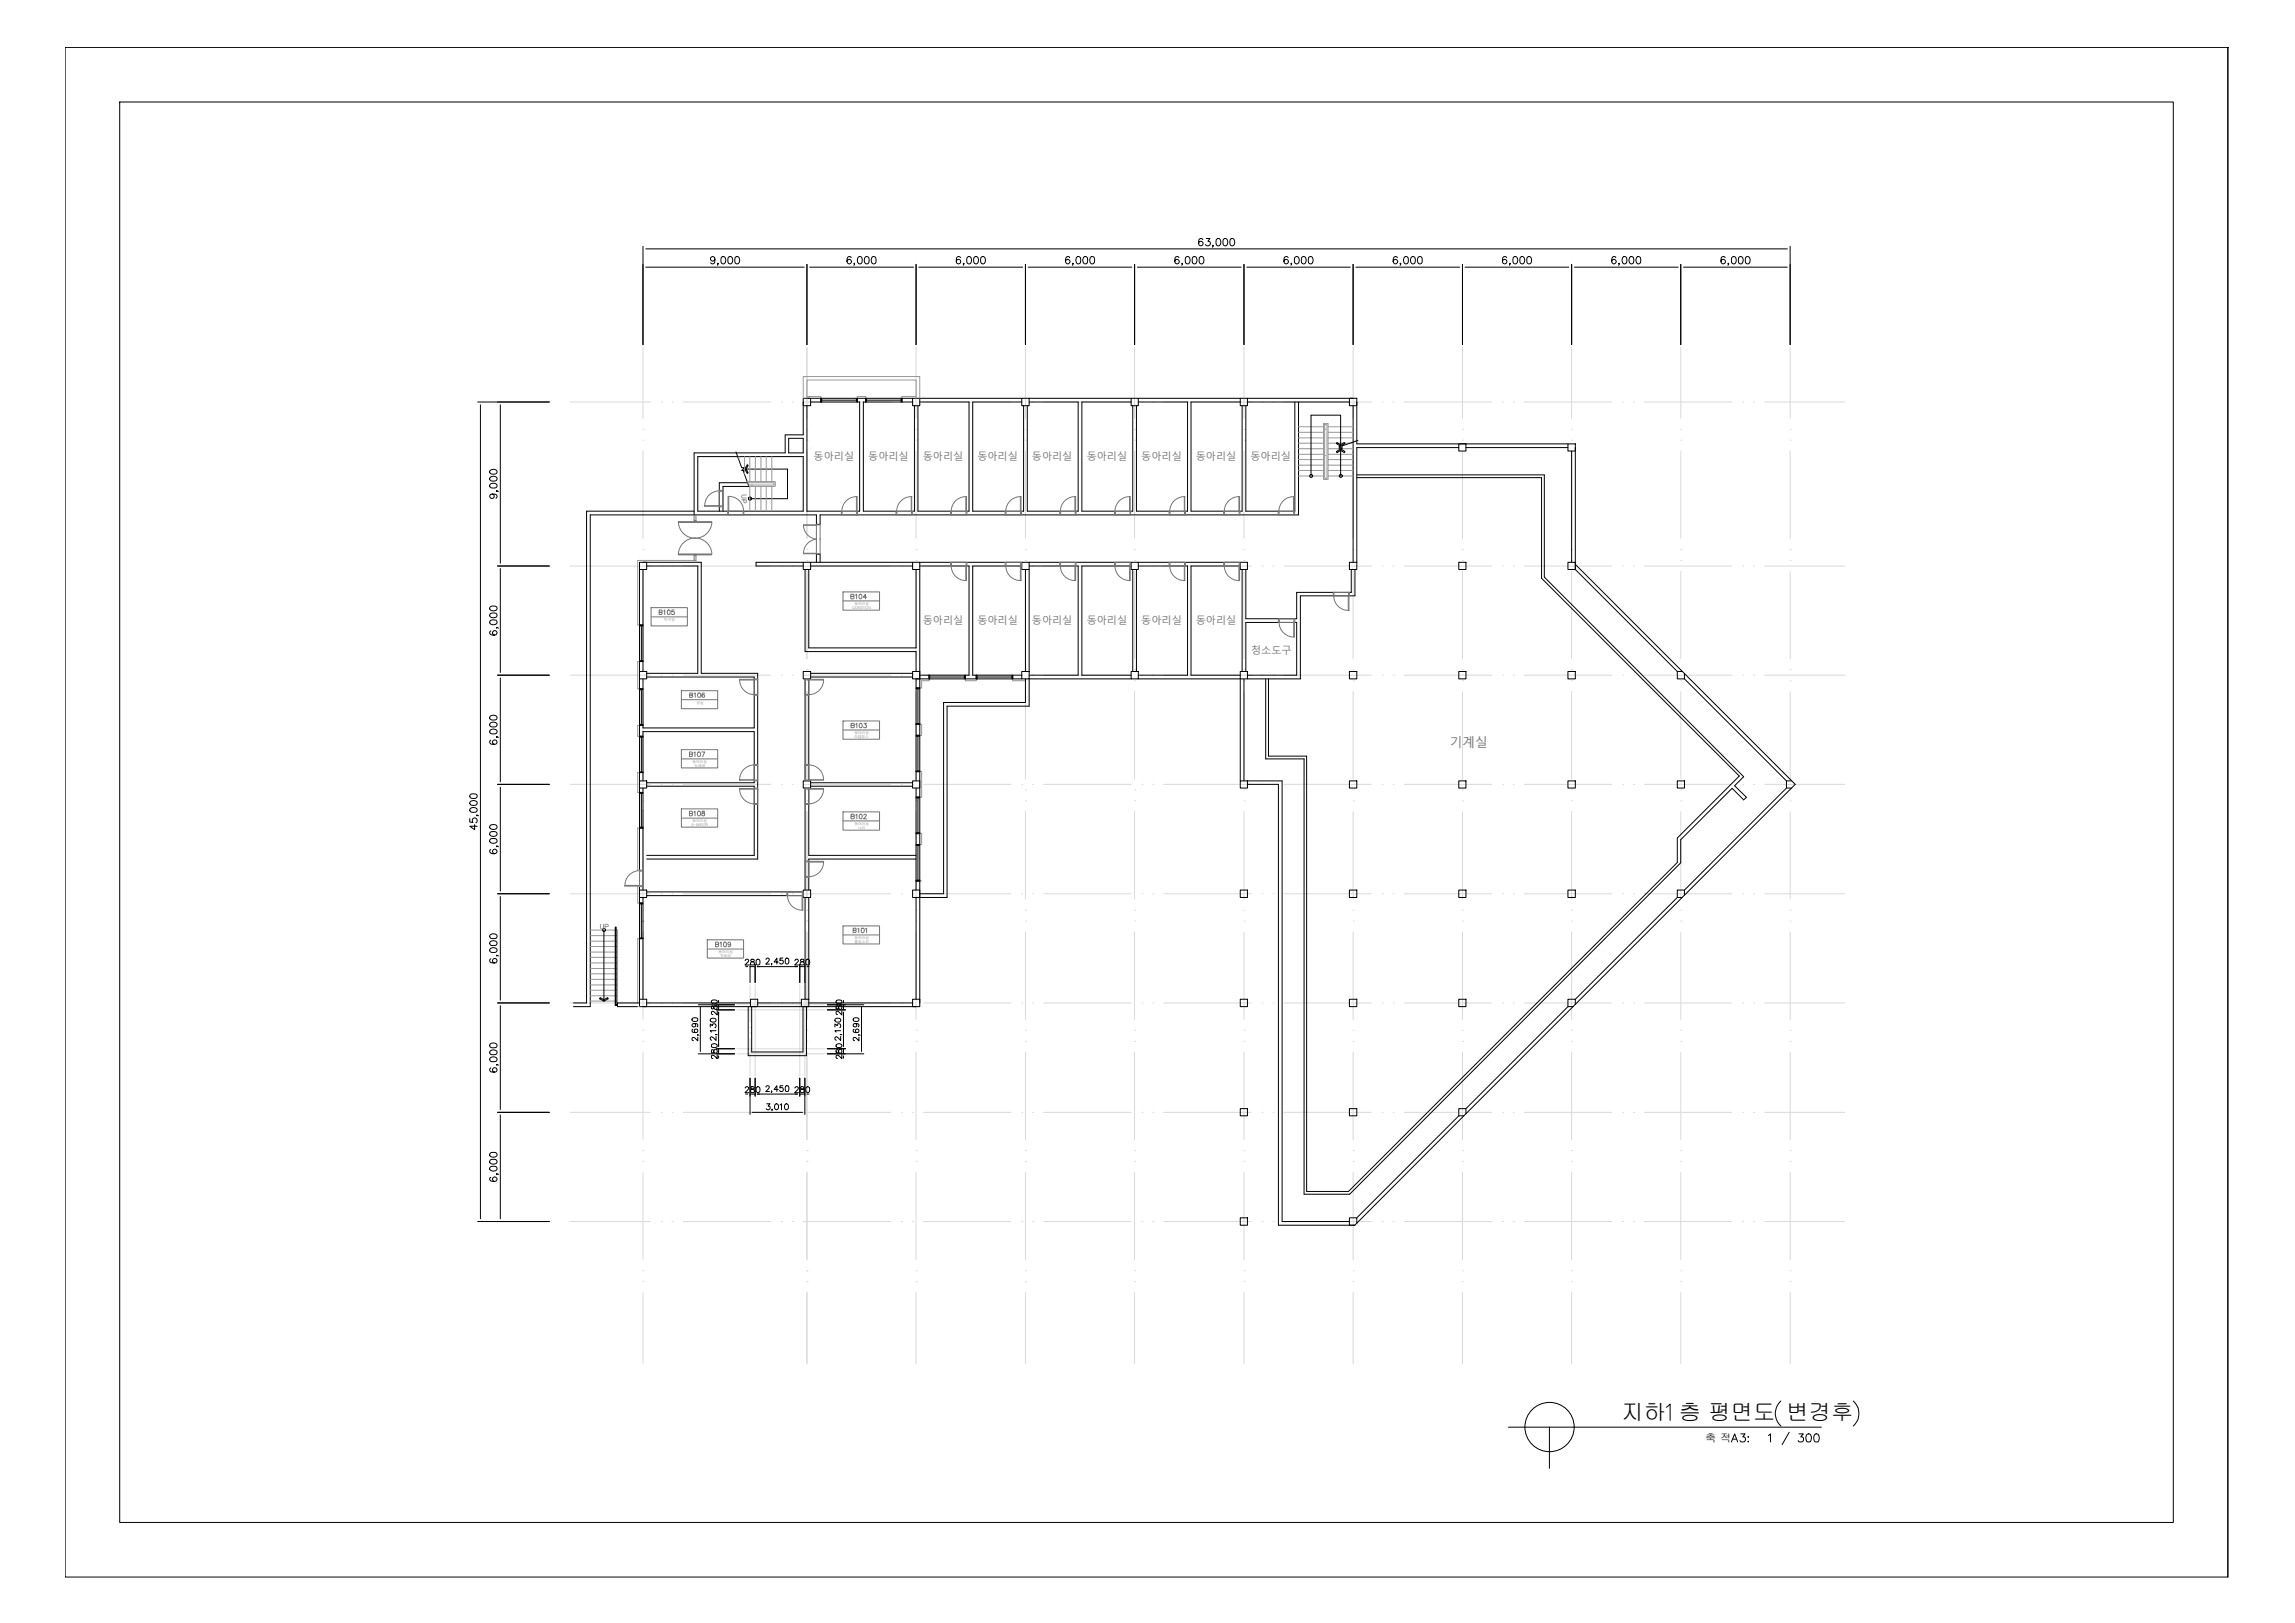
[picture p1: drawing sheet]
<svg xmlns="http://www.w3.org/2000/svg" width="420mm" height="297mm" viewBox="0 0 420 297" stroke-linecap="round" stroke-linejoin="round" font-family="sans-serif">
<defs><g id="words">
<text font-size="4.1" x="296.8" y="260">지하 층 평면도 변경후</text>
<text font-size="4" fill="#757575" x="137.6" y="93.1" transform="rotate(-90 137.6 93.1)">UP</text>
<text font-size="3.5" fill="#979797" x="108.7" y="171.1">UP</text>
<text font-size="2.3" fill="#757575" x="265.4" y="136.8">기계실</text>
<text font-size="2" x="312.2" y="263.9">축 적</text>
<g font-size="1.9" fill="#757575">
<text x="149" y="84.2">동아리실</text>
<text x="158.9" y="84.2">동아리실</text>
<text x="168.9" y="84.2">동아리실</text>
<text x="178.9" y="84.2">동아리실</text>
<text x="188.9" y="84.2">동아리실</text>
<text x="199" y="84.2">동아리실</text>
<text x="208.9" y="84.2">동아리실</text>
<text x="218.9" y="84.2">동아리실</text>
<text x="228.9" y="84.2">동아리실</text>
<text x="168.9" y="114.2">동아리실</text>
<text x="178.9" y="114.2">동아리실</text>
<text x="188.9" y="114.2">동아리실</text>
<text x="199" y="114.2">동아리실</text>
<text x="208.9" y="114.2">동아리실</text>
<text x="218.9" y="114.2">동아리실</text>
<text x="229.1" y="119.7">청소도구</text>
</g>
<g font-size=".7" fill="#757575">
<text x="121.6" y="113.6">탁구장</text>
<text x="156" y="111.4">QUESTION</text>
<text x="156.4" y="110.7">동아리실</text>
<text x="127.5" y="128.8">공실</text>
<text x="156.4" y="135">이클립스</text>
<text x="156.4" y="134.4">동아리실</text>
<text x="126.8" y="139.7">동아리실</text>
<text x="127.2" y="140.3">도레샘</text>
<text x="126.6" y="151.1">A-MIROR</text>
<text x="126.8" y="150.5">동아리실</text>
<text x="156.4" y="151">동아리실</text>
<text x="157.1" y="151.7">나리</text>
<text x="156.4" y="171.9">동아리실</text>
<text x="156.4" y="172.6">울림소리</text>
<text x="131.5" y="174.4">동아리실</text>
<text x="131.9" y="175.1">적토마</text>
</g>
</g></defs>
<!-- layer: CEN -->
<g fill="none" stroke="#d9d9d9" stroke-width=".18">
<path d="M104.4 73.6h14.7M117.7 78.6h.1M117.7 63.6v13M121.1 73.6h.1M123 73.6h.1M125.1 73.6h16M143.1 73.6h.1M145.1 73.6h.1M147.1 73.6h16M147.7 78.6h.1M147.7 63.6v13M165 73.6h.1"/>
<path d="M167.1 73.6h.1M167.7 78.6h.1M167.7 63.6v13M169.1 73.6h16M187.1 73.6h.1M187.7 78.6h.1M187.7 63.6v13M189 73.6h.1M191.1 73.6h16M207.7 78.6h.1M207.7 63.6v13M209.1 73.6h.1"/>
<path d="M211.1 73.6h.1M213 73.6h16.1M227.7 78.6h.1M227.7 63.6v13M231 73.6h.1M233.1 73.6h.1M235.1 73.6h16M247.7 78.6h.1M247.7 63.6v13M253.1 73.6h.1M255 73.6h.1M257.1 73.6h16"/>
<path d="M267.7 78.6h.1M267.7 63.6v13M275.1 73.6h.1M277.1 73.6h.1M279 73.6h16M287.7 78.6h.1M287.7 63.6v13M297 73.6h.1M299.1 73.6h.1M301.1 73.6h16M307.7 78.6h.1M307.7 63.6v13"/>
<path d="M319.1 73.6h.1M321 73.6h.1M323.1 73.6h14.6M327.7 78.6h.1M327.7 63.6v13M117.7 80.6h.1M117.7 82.6v16M147.7 80.6h.1M147.7 82.6v16M167.7 80.6h.1M167.7 82.6v16M187.7 80.6h.1"/>
<path d="M187.7 82.6v16M207.7 80.6h.1M207.7 82.6v16M227.7 80.6h.1M227.7 82.6v16M247.7 80.6h.1M247.7 82.6v16M267.7 80.6h.1M267.7 82.6v16M287.7 80.6h.1M287.7 82.6v16M307.7 80.6h.1"/>
<path d="M307.7 82.6v16M327.7 80.6h.1M327.7 82.6v16M104.4 103.6h14.7M117.7 100.6h.1M117.7 102.6h.1M117.7 104.6v16M121.1 103.6h.1M123 103.6h.1M125.1 103.6h16M143.1 103.6h.1M145.1 103.6h.1"/>
<path d="M147.1 103.6h16M147.7 100.6h.1M147.7 102.6h.1M147.7 104.6v16M165 103.6h.1M167.1 103.6h.1M167.7 100.6h.1M167.7 102.6h.1M167.7 104.6v16M169.1 103.6h16M187.1 103.6h.1M187.7 100.6h.1"/>
<path d="M187.7 102.6h.1M187.7 104.6v16M189 103.6h.1M191.1 103.6h16M207.7 100.6h.1M207.7 102.6h.1M207.7 104.6v16M209.1 103.6h.1M211.1 103.6h.1M213 103.6h16.1M227.7 100.6h.1M227.7 102.6h.1"/>
<path d="M227.7 104.6v16M231 103.6h.1M233.1 103.6h.1M235.1 103.6h16M247.7 100.6h.1M247.7 102.6h.1M247.7 104.6v16M253.1 103.6h.1M255 103.6h.1M257.1 103.6h16M267.7 100.6h.1M267.7 102.6h.1"/>
<path d="M267.7 104.6v16M275.1 103.6h.1M277.1 103.6h.1M279 103.6h16M287.7 100.6h.1M287.7 102.6h.1M287.7 104.6v16M297 103.6h.1M299.1 103.6h.1M301.1 103.6h16M307.7 100.6h.1M307.7 102.6h.1"/>
<path d="M307.7 104.6v16M319.1 103.6h.1M321 103.6h.1M323.1 103.6h14.6M327.7 100.6h.1M327.7 102.6h.1M327.7 104.6v16M104.4 123.6h14.7M117.7 122.6h.1M117.7 124.6h.1M117.7 126.6v16M121.1 123.6h.1"/>
<path d="M123 123.6h.1M125.1 123.6h16M143.1 123.6h.1M145.1 123.6h.1M147.1 123.6h16M147.7 122.6h.1M147.7 124.6h.1M147.7 126.6v16M165 123.6h.1M167.1 123.6h.1M167.7 122.6h.1M167.7 124.6h.1"/>
<path d="M167.7 126.6v16M169.1 123.6h16M187.1 123.6h.1M187.7 122.6h.1M187.7 124.6h.1M187.7 126.6v16M189 123.6h.1M191.1 123.6h16M207.7 122.6h.1M207.7 124.6h.1M207.7 126.6v16M209.1 123.6h.1"/>
<path d="M211.1 123.6h.1M213 123.6h16.1M227.7 122.6h.1M227.7 124.6h.1M227.7 126.6v16M231 123.6h.1M233.1 123.6h.1M235.1 123.6h16M247.7 122.6h.1M247.7 124.6h.1M247.7 126.6v16M253.1 123.6h.1"/>
<path d="M255 123.6h.1M257.1 123.6h16M267.7 122.6h.1M267.7 124.6h.1M267.7 126.6v16M275.1 123.6h.1M277.1 123.6h.1M279 123.6h16M287.7 122.6h.1M287.7 124.6h.1M287.7 126.6v16M297 123.6h.1"/>
<path d="M299.1 123.6h.1M301.1 123.6h16M307.7 122.6h.1M307.7 124.6h.1M307.7 126.6v16M319.1 123.6h.1M321 123.6h.1M323.1 123.6h14.6M327.7 122.6h.1M327.7 124.6h.1M327.7 126.6v16M104.4 143.6h14.7"/>
<path d="M117.7 144.6h.1M117.7 146.6h.1M117.7 148.5v16M121.1 143.6h.1M123 143.6h.1M125.1 143.6h16M143.1 143.6h.1M145.1 143.6h.1M147.1 143.6h16M147.7 144.6h.1M147.7 146.6h.1M147.7 148.5v16"/>
<path d="M165 143.6h.1M167.1 143.6h.1M167.7 144.6h.1M167.7 146.6h.1M167.7 148.5v16M169.1 143.6h16M187.1 143.6h.1M187.7 144.6h.1M187.7 146.6h.1M187.7 148.5v16M189 143.6h.1M191.1 143.6h16"/>
<path d="M207.7 144.6h.1M207.7 146.6h.1M207.7 148.5v16M209.1 143.6h.1M211.1 143.6h.1M213 143.6h16.1M227.7 144.6h.1M227.7 146.6h.1M227.7 148.5v16M231 143.6h.1M233.1 143.6h.1M235.1 143.6h16"/>
<path d="M247.7 144.6h.1M247.7 146.6h.1M247.7 148.5v16M253.1 143.6h.1M255 143.6h.1M257.1 143.6h16M267.7 144.6h.1M267.7 146.6h.1M267.7 148.5v16M275.1 143.6h.1M277.1 143.6h.1M279 143.6h16"/>
<path d="M287.7 144.6h.1M287.7 146.6h.1M287.7 148.5v16M297 143.6h.1M299.1 143.6h.1M301.1 143.6h16M307.7 144.6h.1M307.7 146.6h.1M307.7 148.5v16M319.1 143.6h.1M321 143.6h.1M323.1 143.6h14.6"/>
<path d="M327.7 144.6h.1M327.7 146.6h.1M327.7 148.5v16M104.4 163.6h14.7M117.7 166.6h.1M117.7 168.6h.1M117.7 170.6v16M121.1 163.6h.1M123 163.6h.1M125.1 163.6h16M143.1 163.6h.1M145.1 163.6h.1"/>
<path d="M147.1 163.6h16M147.7 166.6h.1M147.7 168.6h.1M147.7 170.6v16M165 163.6h.1M167.1 163.6h.1M167.7 166.6h.1M167.7 168.6h.1M167.7 170.6v16M169.1 163.6h16M187.1 163.6h.1M187.7 166.6h.1"/>
<path d="M187.7 168.6h.1M187.7 170.6v16M189 163.6h.1M191.1 163.6h16M207.7 166.6h.1M207.7 168.6h.1M207.7 170.6v16M209.1 163.6h.1M211.1 163.6h.1M213 163.6h16.1M227.7 166.6h.1M227.7 168.6h.1"/>
<path d="M227.7 170.6v16M231 163.6h.1M233.1 163.6h.1M235.1 163.6h16M247.7 166.6h.1M247.7 168.6h.1M247.7 170.6v16M253.1 163.6h.1M255 163.6h.1M257.1 163.6h16M267.7 166.6h.1M267.7 168.6h.1"/>
<path d="M267.7 170.6v16M275.1 163.6h.1M277.1 163.6h.1M279 163.6h16M287.7 166.6h.1M287.7 168.6h.1M287.7 170.6v16M297 163.6h.1M299.1 163.6h.1M301.1 163.6h16M307.7 166.6h.1M307.7 168.6h.1"/>
<path d="M307.7 170.6v16M319.1 163.6h.1M321 163.6h.1M323.1 163.6h14.6M327.7 166.6h.1M327.7 168.6h.1M327.7 170.6v16M104.4 183.6h14.7M117.7 188.6h.1M117.7 190.6h.1M117.7 192.6v16M121.1 183.6h.1"/>
<path d="M123 183.6h.1M125.1 183.6h16M134.9 183.9h16.2M134.9 191.9h16.2M134.9 192.9h16.2M134.9 184.8h16.2M137.3 188.1h.1M137.3 189.1h.1M137.3 180.3v6.8M137.3 190.1v6.8M138.2 180.3v16.6M143.1 183.6h.1"/>
<path d="M145.1 183.6h.1M146.4 180.3v16.6M147.1 183.6h16M147.3 180.3v16.6M147.7 188.6h.1M147.7 190.6h.1M147.7 192.6v16M165 183.6h.1M167.1 183.6h.1M167.7 188.6h.1M167.7 190.6h.1M167.7 192.6v16"/>
<path d="M169.1 183.6h16M187.1 183.6h.1M187.7 188.6h.1M187.7 190.6h.1M187.7 192.6v16M189 183.6h.1M191.1 183.6h16M207.7 188.6h.1M207.7 190.6h.1M207.7 192.6v16M209.1 183.6h.1M211.1 183.6h.1"/>
<path d="M213 183.6h16.1M227.7 188.6h.1M227.7 190.6h.1M227.7 192.6v16M231 183.6h.1M233.1 183.6h.1M235.1 183.6h16M247.7 188.6h.1M247.7 190.6h.1M247.7 192.6v16M253.1 183.6h.1M255 183.6h.1"/>
<path d="M257.1 183.6h16M267.7 188.6h.1M267.7 190.6h.1M267.7 192.6v16M275.1 183.6h.1M277.1 183.6h.1M279 183.6h16M287.7 188.6h.1M287.7 190.6h.1M287.7 192.6v16M297 183.6h.1M299.1 183.6h.1"/>
<path d="M301.1 183.6h16M307.7 188.6h.1M307.7 190.6h.1M307.7 192.6v16M319.1 183.6h.1M321 183.6h.1M323.1 183.6h14.6M327.7 188.6h.1M327.7 190.6h.1M327.7 192.6v16M104.4 203.6h14.7M117.7 210.6h.1"/>
<path d="M117.7 212.6h.1M117.7 214.6v15.9M121.1 203.6h.1M123 203.6h.1M125.1 203.6h16M143.1 203.6h.1M145.1 203.6h.1M147.1 203.6h16M147.7 210.6h.1M147.7 212.6h.1M147.7 214.6v15.9M165 203.6h.1"/>
<path d="M167.1 203.6h.1M167.7 210.6h.1M167.7 212.6h.1M167.7 214.6v15.9M169.1 203.6h16M187.1 203.6h.1M187.7 210.6h.1M187.7 212.6h.1M187.7 214.6v15.9M189 203.6h.1M191.1 203.6h16M207.7 210.6h.1"/>
<path d="M207.7 212.6h.1M207.7 214.6v15.9M209.1 203.6h.1M211.1 203.6h.1M213 203.6h16.1M227.7 210.6h.1M227.7 212.6h.1M227.7 214.6v15.9M231 203.6h.1M233.1 203.6h.1M235.1 203.6h16M247.7 210.6h.1"/>
<path d="M247.7 212.6h.1M247.7 214.6v15.9M253.1 203.6h.1M255 203.6h.1M257.1 203.6h16M267.7 210.6h.1M267.7 212.6h.1M267.7 214.6v15.9M275.1 203.6h.1M277.1 203.6h.1M279 203.6h16M287.7 210.6h.1"/>
<path d="M287.7 212.6h.1M287.7 214.6v15.9M297 203.6h.1M299.1 203.6h.1M301.1 203.6h16M307.7 210.6h.1M307.7 212.6h.1M307.7 214.6v15.9M319.1 203.6h.1M321 203.6h.1M323.1 203.6h14.6M327.7 210.6h.1"/>
<path d="M327.7 212.6h.1M327.7 214.6v15.9M104.4 223.6h14.7M117.7 232.6h.1M117.7 234.6h.1M117.7 236.6v13M121.1 223.6h.1M123 223.6h.1M125.1 223.6h16M143.1 223.6h.1M145.1 223.6h.1M147.1 223.6h16"/>
<path d="M147.7 232.6h.1M147.7 234.6h.1M147.7 236.6v13M165 223.6h.1M167.1 223.6h.1M167.7 232.6h.1M167.7 234.6h.1M167.7 236.6v13M169.1 223.6h16M187.1 223.6h.1M187.7 232.6h.1M187.7 234.6h.1"/>
<path d="M187.7 236.6v13M189 223.6h.1M191.1 223.6h16M207.7 232.6h.1M207.7 234.6h.1M207.7 236.6v13M209.1 223.6h.1M211.1 223.6h.1M213 223.6h16.1M227.7 232.6h.1M227.7 234.6h.1M227.7 236.6v13"/>
<path d="M231 223.6h.1M233.1 223.6h.1M235.1 223.6h16M247.7 232.6h.1M247.7 234.6h.1M247.7 236.6v13M253.1 223.6h.1M255 223.6h.1M257.1 223.6h16M267.7 232.6h.1M267.7 234.6h.1M267.7 236.6v13"/>
<path d="M275.1 223.6h.1M277.1 223.6h.1M279 223.6h16M287.7 232.6h.1M287.7 234.6h.1M287.7 236.6v13M297 223.6h.1M299.1 223.6h.1M301.1 223.6h16M307.7 232.6h.1M307.7 234.6h.1M307.7 236.6v13"/>
<path d="M319.1 223.6h.1M321 223.6h.1M323.1 223.6h14.6M327.7 232.6h.1M327.7 234.6h.1M327.7 236.6v13"/>
</g>
<!-- layer: DIM -->
<g fill="none" stroke="#000" stroke-width=".18">
<path d="M117.7 45.1v18M118.2 48.9h29M118.2 45.6h209M130.9 47.4a.41 .41 0 0 1-.6 .3 .41 .41 0 0 1-.1-.6 .41 .41 0 0 1 .6 .1l.1 .2a.61 .61 0 0 1-.5 .9l-.3-.2M131.5 48.2h-.2h.2l-.2 .4M132.2 47a.4 .4 0 0 1 .6 .2 .62 .62 0 0 1 .1 .8 .62 .62 0 0 1-.7 .2l-.2-.5zM133.4 47a.4 .4 0 0 1 .7 .2 .62 .62 0 0 1 0 .8 .62 .62 0 0 1-.7 .2l-.1-.5zM134.7 47a.4 .4 0 0 1 .6 .2 .62 .62 0 0 1 .1 .8 .62 .62 0 0 1-.7 .2l-.2-.5zM147.7 48.4v14.7M148.2 48.9h19M155.8 47.2v-.2a.4 .4 0 0 0-.7 .2 .67 .67 0 0 0 .4 1.1 .42 .42 0 0 0 .4-.4 .42 .42 0 0 0-.4-.4 .42 .42 0 0 0-.4 .3M156.4 48.2h-.1h.1l-.1 .4"/>
<path d="M157.2 47a.41 .41 0 0 1 .6 .2v.8a.41 .41 0 0 1-.4 .3 .41 .41 0 0 1-.4-.3 .96 .96 0 0 1 .2-1zM158.4 47a.41 .41 0 0 1 .7 .2v.8a.41 .41 0 0 1-.4 .3 .41 .41 0 0 1-.4-.3 .96 .96 0 0 1 .1-1zM159.7 47a.41 .41 0 0 1 .6 .2v.8a.41 .41 0 0 1-.3 .3 .41 .41 0 0 1-.4-.3 .96 .96 0 0 1 .1-1zM167.7 48.4v14.7M168.2 48.9h19M175.8 47.2v-.2a.41 .41 0 0 0-.7 .2v.3a.52 .52 0 0 0 .4 .8 .41 .41 0 0 0 .4-.4 .41 .41 0 0 0-.4-.4 .41 .41 0 0 0-.4 .3M176.5 48.2h-.2h.2l-.2 .4M177.2 47a.4 .4 0 0 1 .6 .2 .62 .62 0 0 1 .1 .8 .62 .62 0 0 1-.7 .2l-.2-.5zM178.4 47a.4 .4 0 0 1 .7 .2 .62 .62 0 0 1 0 .8 .62 .62 0 0 1-.7 .2l-.1-.5zM179.7 47a.4 .4 0 0 1 .6 .2 .62 .62 0 0 1 .1 .8 .62 .62 0 0 1-.7 .2l-.2-.5zM187.7 48.4v14.7M188.2 48.9h19"/>
<path d="M195.8 47.2v-.2a.4 .4 0 0 0-.7 .2 .67 .67 0 0 0 .4 1.1 .42 .42 0 0 0 .4-.4 .42 .42 0 0 0-.4-.4 .42 .42 0 0 0-.4 .3M196.5 48.2h-.2h.2l-.2 .4M197.2 47a.41 .41 0 0 1 .6 .2v.8a.41 .41 0 0 1-.4 .3 .41 .41 0 0 1-.4-.3 .96 .96 0 0 1 .2-1zM198.4 47a.41 .41 0 0 1 .7 .2v.8a.41 .41 0 0 1-.4 .3 .41 .41 0 0 1-.4-.3 .96 .96 0 0 1 .1-1zM199.7 47a.41 .41 0 0 1 .6 .2v.8a.41 .41 0 0 1-.3 .3 .41 .41 0 0 1-.4-.3 .96 .96 0 0 1 .1-1zM207.7 48.4v14.7M208.2 48.9h19M215.8 47.2v-.2a.41 .41 0 0 0-.7 .2v.3a.52 .52 0 0 0 .4 .8 .41 .41 0 0 0 .4-.4 .41 .41 0 0 0-.4-.4 .41 .41 0 0 0-.4 .3M216.5 48.2h-.1h.1l-.1 .4M217.2 47a.4 .4 0 0 1 .6 .2 .62 .62 0 0 1 .1 .8 .62 .62 0 0 1-.7 .2l-.2-.5zM218.4 47a.4 .4 0 0 1 .7 .2 .62 .62 0 0 1 0 .8 .62 .62 0 0 1-.7 .2l-.1-.5zM219.7 47a.4 .4 0 0 1 .6 .2 .62 .62 0 0 1 .1 .8 .62 .62 0 0 1-.7 .2l-.2-.5z"/>
<path d="M220.2 43.9l-.1-.2a.41 .41 0 0 0-.6 .2l-.1 .3a.52 .52 0 0 0 .5 .8 .41 .41 0 0 0 .4-.4 .41 .41 0 0 0-.4-.4 .41 .41 0 0 0-.5 .3M220.8 43.6h.7l-.4 .6a.44 .44 0 0 1 .4 .6 .44 .44 0 0 1-.8-.1M222.1 44.9h-.1h.1l-.1 .4M222.8 43.7a.4 .4 0 0 1 .6 .2 .62 .62 0 0 1 .1 .8 .62 .62 0 0 1-.7 .2l-.2-.5zM224.1 43.7a.4 .4 0 0 1 .6 .2 .62 .62 0 0 1 .1 .8 .62 .62 0 0 1-.7 .2l-.2-.5zM225.3 43.7a.4 .4 0 0 1 .7 .2 .62 .62 0 0 1 0 .8 .62 .62 0 0 1-.7 .2l-.1-.5zM227.7 48.4v14.7M228.2 48.9h19M235.8 47.2l-.1-.2a.41 .41 0 0 0-.6 .2v.3a.52 .52 0 0 0 .4 .8 .41 .41 0 0 0 .4-.4 .41 .41 0 0 0-.4-.4 .41 .41 0 0 0-.4 .3M236.5 48.2h-.2h.2l-.2 .4M237.1 47a.4 .4 0 0 1 .7 .2 .62 .62 0 0 1 0 .8 .62 .62 0 0 1-.7 .2l-.1-.5zM238.4 47a.4 .4 0 0 1 .6 .2 .62 .62 0 0 1 .1 .8 .62 .62 0 0 1-.7 .2l-.2-.5z"/>
<path d="M239.7 47a.4 .4 0 0 1 .6 .2 .62 .62 0 0 1 .1 .8 .62 .62 0 0 1-.7 .2l-.2-.5zM247.7 48.4v14.7M248.2 48.9h19M255.8 47.2v-.2a.4 .4 0 0 0-.7 .2 .67 .67 0 0 0 .4 1.1 .42 .42 0 0 0 .4-.4 .42 .42 0 0 0-.4-.4 .42 .42 0 0 0-.5 .3M256.4 48.2h-.1h.1l-.1 .4M257.2 47a.41 .41 0 0 1 .6 .2v.8a.41 .41 0 0 1-.4 .3 .41 .41 0 0 1-.4-.3 .96 .96 0 0 1 .2-1zM258.4 47a.41 .41 0 0 1 .7 .2v.8a.41 .41 0 0 1-.4 .3 .41 .41 0 0 1-.4-.3 .96 .96 0 0 1 .1-1zM259.7 47a.41 .41 0 0 1 .6 .2v.8a.41 .41 0 0 1-.3 .3 .41 .41 0 0 1-.4-.3 .96 .96 0 0 1 .1-1zM267.7 48.4v14.7M268.2 48.9h19M275.8 47.2l-.1-.2a.41 .41 0 0 0-.6 .2v.3a.52 .52 0 0 0 .4 .8 .41 .41 0 0 0 .4-.4 .41 .41 0 0 0-.4-.4 .41 .41 0 0 0-.4 .3M276.5 48.2h-.2h.2l-.2 .4"/>
<path d="M277.1 47a.4 .4 0 0 1 .7 .2 .62 .62 0 0 1 .1 .8 .62 .62 0 0 1-.8 .2l-.1-.5zM278.4 47a.4 .4 0 0 1 .6 .2 .62 .62 0 0 1 .1 .8 .62 .62 0 0 1-.7 .2l-.2-.5zM279.7 47a.4 .4 0 0 1 .6 .2 .62 .62 0 0 1 .1 .8 .62 .62 0 0 1-.7 .2l-.2-.5zM287.7 48.4v14.7M288.2 48.9h19M295.8 47.2v-.2a.4 .4 0 0 0-.7 .2 .67 .67 0 0 0 .4 1.1 .42 .42 0 0 0 .4-.4 .42 .42 0 0 0-.4-.4 .42 .42 0 0 0-.5 .3M296.4 48.2h-.1h.1l-.1 .4M297.2 47a.41 .41 0 0 1 .6 .2v.8a.41 .41 0 0 1-.4 .3 .41 .41 0 0 1-.4-.3 .96 .96 0 0 1 .2-1zM298.4 47a.41 .41 0 0 1 .7 .2v.8a.41 .41 0 0 1-.4 .3 .41 .41 0 0 1-.4-.3 .96 .96 0 0 1 .1-1zM299.7 47a.41 .41 0 0 1 .6 .2v.8a.41 .41 0 0 1-.3 .3 .41 .41 0 0 1-.4-.3 .96 .96 0 0 1 .1-1zM307.7 48.4v14.7M308.2 48.9h19"/>
<path d="M315.8 47.2v-.2a.41 .41 0 0 0-.7 .2v.3a.52 .52 0 0 0 .4 .8 .41 .41 0 0 0 .4-.4 .41 .41 0 0 0-.4-.4 .41 .41 0 0 0-.4 .3M316.5 48.2h-.2h.2l-.2 .4M317.1 47a.4 .4 0 0 1 .7 .2 .62 .62 0 0 1 .1 .8 .62 .62 0 0 1-.8 .2l-.1-.5zM318.4 47a.4 .4 0 0 1 .7 .2 .62 .62 0 0 1 0 .8 .62 .62 0 0 1-.7 .2l-.2-.5zM319.7 47a.4 .4 0 0 1 .6 .2 .62 .62 0 0 1 .1 .8 .62 .62 0 0 1-.7 .2l-.2-.5zM327.7 45.1v18M87.4 73.6h13.2M88 74.1v149M91.6 74.1v29M89.7 88.6a.77 .77 0 0 1 1.3 .3l-.3 .4h-.8a.41 .41 0 0 1-.2-.7zM89.7 87.4a.77 .77 0 0 1 1.3 .3l-.3 .3h-.8a.41 .41 0 0 1-.2-.6zM89.7 86.1a.77 .77 0 0 1 1.3 .3l-.3 .3h-.8a.41 .41 0 0 1-.2-.6z"/>
<path d="M90.1 90.4a.41 .41 0 0 1 .3 .6 .41 .41 0 0 1-.6 .1 .41 .41 0 0 1 .1-.6l.2-.1a.61 .61 0 0 1 .9 .5l-.2 .3M90.9 89.8v.2v-.2l.4 .2M89.7 113.6l.5-.1h.5a.41 .41 0 0 1 .3 .4 .41 .41 0 0 1-.3 .4 .62 .62 0 0 1-.7 0 .62 .62 0 0 1-.3-.7zM89.7 112.4l.5-.2h.5a.41 .41 0 0 1 .3 .4 .41 .41 0 0 1-.3 .4 .62 .62 0 0 1-.7 .1 .62 .62 0 0 1-.3-.7zM89.7 111.1l.5-.2 .5 .1a.41 .41 0 0 1 .3 .3 .41 .41 0 0 1-.3 .4 .62 .62 0 0 1-.7 .1 .62 .62 0 0 1-.3-.7zM89.9 115.5h-.2a.4 .4 0 0 0 .2 .7 .67 .67 0 0 0 1.1-.4 .42 .42 0 0 0-.4-.4 .42 .42 0 0 0-.4 .4 .42 .42 0 0 0 .3 .4M90.9 114.9v.1v-.1l.4 .1M91.1 103.6h9.5M91.6 104.1v19M89.7 133.6a.77 .77 0 0 1 1.3 .3l-.3 .4h-.8a.41 .41 0 0 1-.2-.7zM89.7 132.4a.77 .77 0 0 1 1.3 .3l-.3 .3h-.8a.41 .41 0 0 1-.2-.6zM89.7 131.1a.77 .77 0 0 1 1.3 .3l-.3 .3h-.8a.41 .41 0 0 1-.2-.6z"/>
<path d="M89.9 135.5l-.2 .1a.41 .41 0 0 0 .2 .6h.3a.52 .52 0 0 0 .8-.4 .41 .41 0 0 0-.4-.4 .41 .41 0 0 0-.4 .4 .41 .41 0 0 0 .3 .4M90.9 134.8v.2v-.2l.4 .2M91.1 123.6h9.5M91.6 124.1v19M86 149.8v.7h.6a.48 .48 0 0 1 0-.7 .48 .48 0 0 1 .7 .1 .48 .48 0 0 1-.2 .7M86.1 148a.77 .77 0 0 1 1.3 .3l-.3 .3h-.8a.41 .41 0 0 1-.2-.6zM86.1 146.7a.77 .77 0 0 1 1.3 .3l-.3 .4h-.8a.41 .41 0 0 1-.2-.7zM86.1 145.5l.5-.2a.59 .59 0 0 1 .8 .3l-.3 .5h-.8a.41 .41 0 0 1-.2-.6zM86.9 150.9v.9l-.9-.6h1.4M87.3 149.2v.1v-.1l.3 .1M89.7 153.6l.2-.1h.8a.41 .41 0 0 1 .3 .4 .41 .41 0 0 1-.3 .4 .62 .62 0 0 1-.7 0 .62 .62 0 0 1-.3-.7zM89.7 152.4l.2-.2h.8a.41 .41 0 0 1 .3 .4 .41 .41 0 0 1-.3 .4 .62 .62 0 0 1-.7 .1 .62 .62 0 0 1-.3-.7z"/>
<path d="M89.7 151.1l.2-.1h.8a.41 .41 0 0 1 .3 .3 .41 .41 0 0 1-.3 .4 .62 .62 0 0 1-.7 .1 .62 .62 0 0 1-.3-.7zM89.9 155.5h-.2a.4 .4 0 0 0 .2 .7 .67 .67 0 0 0 1.1-.4 .42 .42 0 0 0-.4-.4 .42 .42 0 0 0-.4 .4 .42 .42 0 0 0 .3 .5M90.9 154.9v.1v-.1l.4 .1M91.1 143.6h9.5M91.6 144.1v19M89.7 173.7a.77 .77 0 0 1 1.3 .2l-.3 .4h-.8a.41 .41 0 0 1-.2-.6zM89.7 172.4a.77 .77 0 0 1 1.3 .3l-.3 .3h-.8a.41 .41 0 0 1-.2-.6zM89.7 171.1a.77 .77 0 0 1 1.3 .3l-.3 .3h-.8a.41 .41 0 0 1-.2-.6zM89.9 175.5l-.2 .1a.41 .41 0 0 0 .2 .6h.3a.52 .52 0 0 0 .8-.4 .41 .41 0 0 0-.4-.4 .41 .41 0 0 0-.4 .4 .41 .41 0 0 0 .3 .4M90.9 174.8v.2v-.2l.4 .2M91.1 163.6h9.5M91.6 164.1v18.9"/>
<path d="M136.4 175.8l.2-.2h.3l.2 .2-.1 .2-.6 .6h.7M136.5 176.9h.4M137.3 176.5v3.3M137.3 176.9h.9M137.5 175.6v.3l.5 .2 .1 .2a.36 .36 0 0 1-.3 .3 .36 .36 0 0 1-.4-.3l.7-.5-.1-.2zM138.2 176.5v3.3M138.6 175.6a.52 .52 0 0 1 .6 .4 .52 .52 0 0 1-.4 .6l-.3-.2-.1-.4zM138.6 176.9h7.4M140.2 175.6a.29 .29 0 0 1 .4-.3 .29 .29 0 0 1 .2 .5l-.6 .6h.7M141.3 176.4l-.1 .2M142.5 176.1h-.8l.5-.8v1.1M143.3 175.3h-.5v.5a.37 .37 0 0 1 .5 0 .37 .37 0 0 1 0 .5 .37 .37 0 0 1-.6-.1"/>
<path d="M143.9 175.4l.1-.1a.58 .58 0 0 1 .4 .6 .58 .58 0 0 1-.4 .5 .72 .72 0 0 1-.1-1zM145.5 175.8l.2-.2h.3l.2 .2-.1 .2-.6 .6h.7M146.4 176.5v3.3M146.4 176.9h.9M146.6 175.6v.3l.5 .2 .1 .2a.36 .36 0 0 1-.3 .3 .36 .36 0 0 1-.4-.3l.7-.5-.1-.2zM147.3 176.5v3.3M147.7 175.6a.52 .52 0 0 1 .6 .4 .52 .52 0 0 1-.4 .6l-.3-.2-.1-.4zM147.7 176.9h.4M89.7 193.6a.77 .77 0 0 1 1.3 .3l-.3 .4h-.8a.41 .41 0 0 1-.2-.7zM89.7 192.4a.77 .77 0 0 1 1.3 .3l-.3 .3h-.8a.41 .41 0 0 1-.2-.6zM89.7 191.1a.77 .77 0 0 1 1.3 .3l-.3 .3h-.8a.41 .41 0 0 1-.2-.6zM89.9 195.5h-.2a.41 .41 0 0 0 .2 .7h.3a.52 .52 0 0 0 .8-.4 .41 .41 0 0 0-.4-.4 .41 .41 0 0 0-.4 .4 .41 .41 0 0 0 .3 .4"/>
<path d="M90.9 194.8v.1v-.1l.4 .1M91.1 183.6h9.5M91.6 184.1v19M126.7 186.4l.6-.1 .4 .1v.2a.55 .55 0 0 1-.5 .4 .55 .55 0 0 1-.5-.4zM126.9 188.4h-.2a.52 .52 0 0 0 .4 .6 .52 .52 0 0 0 .6-.3 .33 .33 0 0 0-.3-.4 .33 .33 0 0 0-.3 .3 .33 .33 0 0 0 .3 .4M127.1 187.3a.32 .32 0 0 1 .2 .5 .32 .32 0 0 1-.5 .1 .32 .32 0 0 1 .1-.5l.2-.1a.45 .45 0 0 1 .6 .4l-.1 .2M127.7 189.4l.3 .1M127.7 189.8v.7l-.5-.5a.31 .31 0 0 0-.5 0 .31 .31 0 0 0 .2 .5M127.8 183.9h6.7M127.8 192.9h6.7M128.2 184.3v8.1M130 188v-.6l.4 .3a.36 .36 0 0 1 .6-.2 .36 .36 0 0 1-.1 .6"/>
<path d="M130.1 186.5a.53 .53 0 0 1 .6-.2 .53 .53 0 0 1 .3 .6 .53 .53 0 0 1-.6 .2 .53 .53 0 0 1-.3-.6zM130.3 184.1v.5h.3a.45 .45 0 0 1 .1-.5 .45 .45 0 0 1 .6 0v.5a.45 .45 0 0 1-.6 0 .45 .45 0 0 1-.1-.5zM130.3 183.1l.4-.1a.47 .47 0 0 1 .6 .4 .55 .55 0 0 1-.6 .3 .55 .55 0 0 1-.5-.4zM130.3 192.2v.5h.3a.41 .41 0 0 1 .2-.6 .41 .41 0 0 1 .5 .2v.4a.45 .45 0 0 1-.6-.1 .45 .45 0 0 1-.1-.4zM130.3 191.2a.54 .54 0 0 1 .6-.2 .54 .54 0 0 1 .4 .6l-.9 .1-.1-.1zM131 189.3l.3 .1M131.1 189.7v.7l-.9-.7-.2 .2v.3l.3 .2M131.1 188.6h-1.1l.2 .3M131.2 191.9h3.3M131.2 184.8h3.3M131.3 185v.8l-.5-.5-.4-.2-.2 .4 .3 .2M131.3 193v.8l-.5-.5-.4-.2-.2 .4 .3 .2"/>
<path d="M131.6 183.1v.4M131.6 183.9v.9M131.6 185.3v6.2M131.6 191.9v1M131.6 193.3v.4M136.4 199.1l.2-.2h.2l.3 .3-.7 .8h.7M137.3 197.3v6.7M137.5 199v.3l.5 .1 .1 .2a.36 .36 0 0 1-.3 .4 .36 .36 0 0 1-.4-.4l.7-.5-.2-.2zM138.2 197.3v3.3M138.5 199.1l.2-.2a.57 .57 0 0 1 .4 .5 .57 .57 0 0 1-.4 .6 .6 .6 0 0 1-.2-.9zM140.2 199a.3 .3 0 0 1 .4-.3 .3 .3 0 0 1 .2 .3l-.6 .8h.7M141.3 199.7v-.1l-.1 .4"/>
<path d="M142.5 199.4h-.8l.5-.7v1.1M143.3 198.7h-.5v.4a.37 .37 0 0 1 .5 0 .37 .37 0 0 1 0 .6 .37 .37 0 0 1-.6-.1M143.9 198.8l.1-.1a.55 .55 0 0 1 .4 .5 .55 .55 0 0 1-.4 .6 .72 .72 0 0 1-.1-1zM145.5 199.1l.2-.2h.3l.2 .3-.7 .8h.7M146.4 197.3v3.3M146.6 199v.3l.5 .1 .1 .2a.36 .36 0 0 1-.3 .4 .36 .36 0 0 1-.4-.4l.7-.5-.2-.2zM147.3 197.3v6.7M147.6 199.1l.2-.2a.57 .57 0 0 1 .4 .5 .57 .57 0 0 1-.4 .6 .6 .6 0 0 1-.2-.9zM151.5 191.9h3.3M151.5 184.8h3.3M151.5 183.9h6.6M151.5 192.9h6.6"/>
<path d="M152.9 188v-.6l.4 .3a.35 .35 0 0 1 .5-.3 .35 .35 0 0 1 .1 .6l-.2 .1M152.9 186.5l.6-.1h.2l.2 .2a.54 .54 0 0 1-.5 .5 .54 .54 0 0 1-.5-.5zM153.1 184.1v.5l.2 .1 .2-.2 .1-.3 .2-.2a.36 .36 0 0 1 .3 .4 .36 .36 0 0 1-.3 .3l-.2-.1-.2-.5zM153.1 183.1l.4-.1 .6 .1a.52 .52 0 0 1-.4 .7 .52 .52 0 0 1-.6-.4zM153.1 192.2v.5h.2l.5-.7a.36 .36 0 0 1 .3 .4 .36 .36 0 0 1-.3 .3l-.2-.1-.2-.4zM153.1 191.2a.54 .54 0 0 1 .7-.2 .54 .54 0 0 1 .3 .6l-.8 .1-.2-.1zM153.9 189.3l.2 .1M153.9 189.7v.7l-.8-.7-.2 .2v.3l.2 .2M153.9 188.6h-1l.2 .3M154.1 185v.8l-.7-.7-.3 .2v.3l.2 .1M154.1 193v.8l-.5-.5-.3-.2-.2 .1v.3l.2 .2M154.4 183.1v.4"/>
<path d="M154.4 183.9v.9M154.4 185.3v6.2M154.4 191.9v1M154.4 193.3v.4M156.2 186.4l.8-.1 .2 .1v.4l-.8 .1-.2-.1zM156.4 188.4h-.2a.52 .52 0 0 0 .4 .6 .52 .52 0 0 0 .7-.3 .33 .33 0 0 0-.3-.4 .33 .33 0 0 0-.4 .3 .33 .33 0 0 0 .3 .4M156.5 187.3l.2 .1a.32 .32 0 0 1 .1 .5 .32 .32 0 0 1-.6-.1 .32 .32 0 0 1 .3-.5 .51 .51 0 0 1 .8 .4l-.2 .2M157.2 189.4l.3 .1M157.3 189.8v.7l-.6-.5a.31 .31 0 0 0-.5 0 .31 .31 0 0 0 .2 .5M157.7 184.3v8.1M89.7 213.6l.2-.1h.8a.41 .41 0 0 1 .3 .4 .41 .41 0 0 1-.3 .3 .62 .62 0 0 1-.7 .1 .62 .62 0 0 1-.3-.7zM89.7 212.3l.2-.1h.8a.41 .41 0 0 1 .3 .4 .41 .41 0 0 1-.3 .4 .62 .62 0 0 1-.7 .1 .62 .62 0 0 1-.3-.8z"/>
<path d="M89.7 211.1l.2-.2h.8a.41 .41 0 0 1 .3 .4 .41 .41 0 0 1-.3 .4 .62 .62 0 0 1-.7 .1 .62 .62 0 0 1-.3-.7zM89.9 215.5h-.2a.4 .4 0 0 0 .2 .7 .67 .67 0 0 0 1.1-.4 .42 .42 0 0 0-.4-.4 .42 .42 0 0 0-.4 .4 .42 .42 0 0 0 .3 .4M90.9 214.8v.2v-.2l.4 .2M91.1 203.6h9.5M91.6 204v19.1M136.5 200.2h.4M137.3 200.2h.9M137.7 203.6h9.2M138.6 200.2h7.4M140.4 202h.6l-.4 .4a.36 .36 0 0 1 .4 .4 .36 .36 0 0 1-.3 .4 .36 .36 0 0 1-.4-.3M141.4 203l-.1 .3M142 202.1l.1-.1a.57 .57 0 0 1 .4 .6 .57 .57 0 0 1-.4 .5 .67 .67 0 0 1-.1-1z"/>
<path d="M142.8 202.2l.3-.2v1.1M143.7 202.2l.2-.2a.57 .57 0 0 1 .4 .6 .57 .57 0 0 1-.4 .5 .6 .6 0 0 1-.2-.9zM146.4 200.2h.9M147.7 200.2h.4M87.4 223.6h13.2M305 257.6l.8-.6v3M326 256.4a3.1 3.1 0 0 0 0 4.6M339.3 256.4a3.1 3.1 0 0 1 0 4.6M276.2 261.2h57.2M283.7 261.2v7.5M317 263.9l.6-1.5 .5 1.5M317.2 263.4h.7"/>
<path d="M318.7 262.4h.8l-.4 .6a.51 .51 0 0 1 .3 .8 .51 .51 0 0 1-.9-.1M320 263h.1zM320 263.9h.1zM323.8 262.7l.3-.3v1.5M327.6 262.1l-1.4 2.3M329.3 262.4h.8l-.4 .6a.5 .5 0 0 1 .4 .8 .5 .5 0 0 1-.9-.1M330.8 262.5a.47 .47 0 0 1 .7 .2 .7 .7 0 0 1 .1 .9 .7 .7 0 0 1-.8 .3 1.18 1.18 0 0 1 0-1.4zM332.3 262.5a.47 .47 0 0 1 .7 .2 .7 .7 0 0 1 0 .9 .7 .7 0 0 1-.7 .3 1.18 1.18 0 0 1 0-1.4z"/>
<circle cx="283.7" cy="261.2" r="4.5"/>
</g>
<!-- layer: WALL -->
<g fill="none" stroke="#000" stroke-width=".18">
<path d="M147.1 73.6v6h-3.4v3.3h-16.6v11.3M147.7 72.9h2.6v.7h-1.9M147.7 74.3v19.3h9.7v-20h-.4v-.7h1.5v.7h-.4v20h9.3v-19.3M167.1 72.9h-2v.7h2M168.4 73.6h9v20h-9.4v-19.3M168.4 72.9h18.7M187.1 73.6h-9v20h9.3v-19.3M188.4 73.6h9v20h-9.3v-19.3M188.4 72.9h18.7M207.1 73.6h-9v20h9.3v-19.3M208.4 73.6h9v20h-9.3v-19.3M208.4 72.9h18.7"/>
<path d="M227.1 73.6h-9.1v20h9.4v-19.3M228.4 73.6h18.6M228.4 72.9h19.3M237.1 73.6v20h-9v-19.3M237.7 73.6v20.6h-87.6v1.8h-.6v-1.8h-41.4v90h-3.1M247.7 74.3v28.6M248.4 73.6v7.6h38.6M127.1 93.6h-19.7v90h-2.4M127.7 83.6h19.4v10h-19.4zM136.8 88.3h-5.1v5.3M137.1 89h-4.7v4.6M144.4 80.2h2.7v2.7h-2.7z"/>
<path d="M248.4 86.9h34.3v18.7l36.5 36.6-1.6 1.6 2.1 2.1-.5 .5-2.1-2.1-9.4 9.4v4.2l-60.6 60.7h-8.4v-79.7h-7v-14.7M248.4 87.4h33.8v18.4l36.2 36.2-11.3 11.4v4.5l-60.2 60.2h-7.7v-79.7h-7v-14.2M267.1 81.9h-18.7v21M268.4 81.9h18.6M287.7 82.6v20.3M288.4 81.9v22.3l18.7 18.7M117.1 103.6v10.8h.6v-10.2M117.7 102.9h10.7v20.3h10.3v34h-20.3M118.4 103.6h9.3v19.6h-9.3M147.1 102.9h-8.7v.7h8.7M147.4 104.2v15.1h20.3v3.6M148.1 104.2v14.4h19.6v-14.4"/>
<path d="M148.4 103.6h18.7M148.4 102.9h18.7M149.5 102.9v-1.5h.6v1.5M168.4 103.6h9v20h-.7v.6h2v-.6h-.6v-20h9M168.4 102.9h18.7M168.4 104.2v21.7h-.7v-1.7M187.7 104.2v18.7M188.4 103.6h9v20h-9M188.4 102.9h18.7M188.4 104.2v18.7M207.1 103.6h-9v20h9M207.4 104.2v18.7"/>
<path d="M208.1 104.2v18.7M208.4 103.6h9v20h-9M208.4 102.9h18.7M227.1 103.6h-9.1v20h9.1M227.4 104.2v18.7M228.1 104.2v9h9.3v-4.8h10v-4.2M248.1 104.2v4.9h-10v15.1h-9.7M288.4 103.3l40.3 40.3-80.3 80.3M117.7 122.9v-1.8h-.6v5h.6v-1.9M118.4 123.9h19.7v9.3h-20.4v-.4h-.6v1.9h.6v-.8h20.4v9.4h-19.7M147.4 124.2v18.7M148.1 124.2v18.7"/>
<path d="M148.4 123.9h18.7M148.4 123.2h18.7M167.7 132.6h.7v2h-.7zM168.4 123.6h1.7v.6h-1.7M187.1 123.6h-1.7v.6h1.7M187.7 124.2v4.4h-15v35h-4.3M207.1 124.2h-18.7v5h-15v35.1h-5M208.4 124.2h18.7v18.7M227.7 124.2v18.7M228.1 122.9v-9h9.3v9.7h-9M308.4 124.2l18.7 18.7M117.7 142.9v-1.5h-.6v3.6h.6v-.8"/>
<path d="M118.4 143.9h19.7v12.6h-19.7M147.4 144.2v18.7M148.1 144.2v12.3h19.6M148.4 143.9h18.7M148.4 143.3h18.7M167.7 142.9v-1.7h.7v4.7h-.7v-1.7M167.7 152.6h.7v2h-.7zM167.7 157.2h-19.6v5.7M228.4 142.9h6.3v80.7h12.3M228.4 143.6h5.6v80.6h14M327.1 144.2l-18.7 18.7M117.7 162.9v-11.3h-.6v13.7h.6v-1"/>
<path d="M118.4 163.9h28.7M118.4 163.2h28.7M147.4 164.3v18.6M148.1 164.3v18.6M167.7 162.9v-1.7h.7v22.4M167.7 164.3v18.6M307.1 164.3l-18.7 18.6M117.7 182.9v-11.1h-.6v11.8h-4v.6h3.6M117.7 184.2h29M118.4 183.6h19M137 184.2v9h10.6v-9M137.6 184.2v8.3h9.4v-8.3"/>
<path d="M138.7 183.6h8M147.1 184.2h20.6M148.1 183.6h19M287 184.2l-18.6 18.7M267.1 204.2l-18.7 18.7"/>
</g>
<g fill="none" stroke="#979797" stroke-width=".18">
<path d="M147.1 72.9v-4h21.3v4M147.7 72.9v-3.3h20v3.3M147.7 72.6h2.6v.3M157 72.9v-.3h1.5v.3M167.7 72.6h-2.6v.3M127.4 102.9v-.3h-10.7v11.8h.4M117.1 121.1h-.4v5h.4M117.1 132.8h-.4v1.9h.4M168.4 132.6h.3v2h-.3M170.1 124.2v.4h-1.4v1.3h-.3M176.7 124.2v.4h2v-.4M185.4 124.2v.4h2.3"/>
<path d="M117.1 141.4h-.4v3.6h.4M117.1 151.6h-.4v7.7h.4M168.4 141.2h.3v4.7h-.3M168.4 152.6h.3v2h-.3M117.1 162.3h-.4v3h.4M117.1 171.8h-.4v11.8M168.4 161.2h.3M116.7 184.2h.4"/>
</g>
<!-- layer: 0e -->
<g fill="none" stroke="#000" stroke-width=".18">
<path d="M147.1 72.9h1.3v1.4h-1.3zM167.1 72.9h1.3v1.4h-1.3zM187.1 72.9h1.3v1.4h-1.3zM207.1 72.9h1.3v1.4h-1.3zM227.1 72.9h1.3v1.4h-1.3zM247 72.9h1.4v1.4h-1.4zM267.1 81.2h1.3v1.4h-1.3zM287 81.2h1.4v1.4h-1.4zM117.1 102.9h1.3v1.3h-1.3zM147.1 102.9h1.3v1.3h-1.3zM167.1 102.9h1.3v1.3h-1.3zM187.1 102.9h1.3v1.3h-1.3z"/>
<path d="M207.1 102.9h1.3v1.3h-1.3zM227.1 102.9h1.3v1.3h-1.3zM247 102.9h1.4v1.3h-1.4zM267.1 102.9h1.3v1.3h-1.3zM287 102.9h1.4v1.3h-1.4zM117.1 122.9h1.3v1.3h-1.3zM147.1 122.9h1.3v1.3h-1.3zM167.1 122.9h1.3v1.3h-1.3zM167.7 124.2h.7M187.1 122.9h1.3v1.3h-1.3zM207.1 122.9h1.3v1.3h-1.3zM227.1 122.9h1.3v1.3h-1.3z"/>
<path d="M247 122.9h1.4v1.3h-1.4zM267.1 122.9h1.3v1.3h-1.3zM287 122.9h1.4v1.3h-1.4zM308 122.9h-.9v1.3h1.3v-.9M117.1 142.9h1.3v1.3h-1.3zM147.1 142.9h1.3v1.3h-1.3zM167.1 142.9h1.3v1.3h-1.3zM227.1 142.9h1.3v1.3h-1.3zM247 142.9h1.4v1.3h-1.4zM267.1 142.9h1.3v1.3h-1.3zM287 142.9h1.4v1.3h-1.4zM307.1 142.9h1.3v1.3h-1.3z"/>
<path d="M328 142.9h-.9v1.3h.9M117.1 162.9h1.3v1.4h-1.3zM147.1 162.9h1.3v1.4h-1.3zM167.1 162.9h1.3v1.4h-1.3zM227.1 162.9h1.3v1.4h-1.3zM247 162.9h1.4v1.4h-1.4zM267.1 162.9h1.3v1.4h-1.3zM287 162.9h1.4v1.4h-1.4zM308.4 163.8v-.9h-1.3v1.4h.9M117.1 182.9h1.3v1.3h-1.3zM137.4 182.9h1.3v1.3h-1.3zM146.7 182.9h1.4v1.3h-1.4z"/>
<path d="M167.1 182.9h1.3v1.3h-1.3zM227.1 182.9h1.3v1.3h-1.3zM247 182.9h1.4v1.3h-1.4zM267.1 182.9h1.3v1.3h-1.3zM288.4 183.9v-1h-1.4v1.3h1M227.1 202.9h1.3v1.3h-1.3zM247 202.9h1.4v1.3h-1.4zM268.4 203.8v-.9h-1.3v1.3h.9M227.1 222.9h1.3v1.3h-1.3zM247 222.9h1.4v1l-.4 .3h-1z"/>
</g>
<!-- layer: ETC -->
<g fill="none" stroke="#000" stroke-width=".18">
<path d="M134.7 82.7l1.1 2.9h.5l-.5 .5h.5M136 86.1l1.1 2.9M136.3 85.9h7.9v5.4h-6.9M136.8 85l.2 .2-.4 .7 .4 .6-.2 .2-.5-.8zM244.7 82.6l.7-.4 .8 .4-.1 .2-.7-.4-.6 .4zM244.8 81l.6 .4 .7-.4 .1 .2-.8 .5-.7-.5zM245.4 81.7v-5.7h-5.4v11.1M245.4 82.2v4.9M248.6 80.6l-2.9 1v.6l-.5-.6v.6M110.6 170.2v13M109.9 182.6l.7 .4 .6-.4 .2 .2-.8 .4-.8-.4zM113.1 183.9h-.3v-14.2h-.2v14.3h.5"/>
<circle cx="240" cy="87.1" r=".28"/>
<circle cx="245.5" cy="87.1" r=".28"/>
</g>
<!-- layer: Ĳ -->
<g fill="none" stroke="#979797" stroke-width=".18">
<path d="M237.7 79.1h4.6M237.7 78.1h4.6M242.3 77.5h.8v10.3h-.8zM242.5 78.5h.1M242.5 77.7h.4v9.8h-.4zM243.1 79.1h4.6M243.1 78.1h4.6M135.3 83.6v.4M136.3 83.6v3.1M136.8 88.1h5.1v.9h-4.8M136.8 88.3h4.9v.5h-4.7M137.3 83.6v4.5"/>
<path d="M138.3 83.6v4.5M139.3 83.6v4.5M139.3 89v4.6M140.3 83.6v4.5M140.3 89v4.6M141.3 83.6v4.5M141.3 89v4.6M237.7 83.1h4.6M237.7 84.1h4.6M237.7 85.1h4.6M237.7 86.1h4.6M237.7 87.1h4.6"/>
<path d="M237.7 82.1h4.6M237.7 81.1h4.6M237.7 80.1h4.6M242.5 83.4h.1M243.1 83.1h4.6M243.1 84.1h4.6M243.1 85.1h4.6M243.1 86.1h4.6M243.1 87.1h4.6M243.1 82.1h4.6M243.1 81.1h4.6M243.1 80.1h4.6"/>
<path d="M108.1 173.2h5M108.1 174.2h5M108.1 175.2h5M108.1 176.2h5M108.1 177.2h5M108.1 178.2h5M108.1 179.2h5M113.1 170.2v13.4M108.1 180.3h5M108.1 181.2h5M108.1 182.2h5M108.1 183.2h5"/>
</g>
<!-- layer: DOOR -->
<g fill="none" stroke="#757575" stroke-width=".18">
<path d="M124.2 95.5h3v.1h-3zM124.2 95.6a3.1 3.1 0 0 0 3.1 2.9 3.1 3.1 0 0 0 3-2.9M127.1 95.3h.3v.2h-.3zM127.1 94.2v1.1M127.2 95.5h3.1v.1h-3.1zM127.4 94.2v1.1M129 92.5h2.7v.2h-2.7M131.7 89.9v2.6M131.7 89.8a2.69 2.69 0 0 0-2.7 2.8M131.8 89.9h.1M132.4 89.9h-.6l-.1-.2h.7v3.1h-.7l.1-.2h.6M147.1 96.1h3"/>
<path d="M147.1 96.1h2.4M147.1 96a2.64 2.64 0 0 0 2.4 2.7 2.6 2.6 0 0 0-2.4 2.6h3M149.5 96v5.4M150.1 96v5.4M154.1 93.7h.1M154.2 94.2v-.5l-.2-.1v.6h3v-.6l-.2 .1v.5M156.8 90.9v2.7h.1v-2.7M156.9 90.9a2.69 2.69 0 0 0-2.8 2.7h2.7M164.1 93.7h.1M164.1 93.6h2.7M164.2 94.2v-.5l-.2-.1v.6h3v-.6l-.1 .1v.5M166.8 90.9v2.7l.1-2.7"/>
<path d="M167 90.9a2.69 2.69 0 0 0-2.8 2.7M174.1 93.7h.1M174.1 93.6h2.7M174.2 94.2v-.5l-.2-.1v.6h3v-.6l-.1 .1v.5M176.8 90.9v2.7h.1l.1-2.7a2.69 2.69 0 0 0-2.9 2.7M184.1 93.7h.1M184.2 94.2v-.5l-.2-.1v.6h3v-.6l-.2 .1v.5M186.8 90.9v2.7h.1v-2.7a2.69 2.69 0 0 0-2.8 2.7h2.7M194.1 93.7h.1M194.2 94.2v-.5l-.2-.1v.6h3v-.6l-.2 .1v.5M196.8 90.9v2.7h.1v-2.7M196.9 90.9a2.69 2.69 0 0 0-2.8 2.7h2.7"/>
<path d="M204.1 93.7h.1M204.2 94.2v-.5l-.2-.1v.6h3v-.6l-.1 .1v.5M206.8 90.9v2.7h.1v-2.7a2.69 2.69 0 0 0-2.8 2.7h2.7M214.1 93.7h.1M214.1 93.6h2.7M214.2 94.2v-.5l-.2-.1v.6h3v-.6l-.1 .1v.5M216.8 90.9v2.7l.1-2.7M217 90.9a2.69 2.69 0 0 0-2.8 2.7M224.1 93.7h.1M224.1 93.6h2.7M224.2 94.2v-.5l-.2-.1v.6h3v-.6l-.1 .1v.5M226.8 90.9v2.7h.1v-2.7"/>
<path d="M226.9 90.9a2.69 2.69 0 0 0-2.8 2.7M234.1 93.7h.1M234.2 94.2v-.5l-.2-.1v.6h3v-.6l-.2 .1v.5M236.8 90.9v2.7h.1v-2.7a2.69 2.69 0 0 0-2.8 2.7h2.7M124.2 101.4h3v.2h-3zM124.2 101.4a3.1 3.1 0 0 1 3.1-2.9 3.1 3.1 0 0 1 3 2.9M127.1 101.6h.3v.1h-.3zM127.1 101.7v.9M127.2 101.4h3.1v.2h-3.1zM127.4 101.7v.9M147.1 101.3h2.4M174.1 103.5h.1"/>
<path d="M174.1 103.6h2.7M174.1 103.6a2.69 2.69 0 0 0 2.9 2.7l-.1-2.7h-.1v2.7M174.2 102.9v.6l-.2 .1v-.7h3v.7l-.1-.1v-.6M184.1 103.5h.1M184.2 102.9v.6l-.2 .1v-.7h3v.7l-.2-.1v-.6M186.8 103.6h-2.7a2.69 2.69 0 0 0 2.8 2.7v-2.7h-.1v2.7M194.1 103.5h.1M194.2 102.9v.6l-.2 .1v-.7h3v.7l-.2-.1v-.6M196.8 103.6h-2.7a2.69 2.69 0 0 0 2.8 2.7M196.8 106.3v-2.7h.1v2.7M204.1 103.5h.1M204.2 102.9v.6l-.2 .1v-.7h3v.7l-.1-.1v-.6"/>
<path d="M206.8 103.6h-2.7a2.69 2.69 0 0 0 2.8 2.7v-2.7h-.1v2.7M214.1 103.5h.1M214.1 103.6h2.7M214.2 103.6a2.69 2.69 0 0 0 2.8 2.7M214.2 102.9v.6l-.2 .1v-.7h3v.7l-.1-.1v-.6M216.8 106.3v-2.7l.1 2.7M224.1 103.5h.1M224.1 103.6h2.7M224.1 103.6a2.69 2.69 0 0 0 2.8 2.7M224.2 102.9v.6l-.2 .1v-.7h3v.7l-.1-.1v-.6M226.8 106.3v-2.7h.1v2.7M234.2 113.8h.1"/>
<path d="M234.2 113.2v.6l-.2 .1v-.7h3.1v.7l-.2-.1v-.6M236.8 113.9h-2.6a2.69 2.69 0 0 0 2.8 2.7M236.8 116.6v-2.7h.2v2.7M244.2 109h.1M244.2 109.1h2.6M244.2 109a2.69 2.69 0 0 0 2.8 2.7M244.2 108.4v.6l-.1 .1v-.7h2.9v.7l-.1-.1v-.6M246.8 111.8v-2.7h.2v2.7M135.4 124.3h2.7v.2h-2.7M135.4 124.3a2.69 2.69 0 0 0 2.7 2.8v-2.6M138.2 127.1h.1M138.2 140v.1"/>
<path d="M138.7 124.4h-.5l-.1-.2h.6v3.1h-.6l.1-.2h.5M147.4 124.4h.5l.2-.2h-.7v3.1h.7l-.2-.2h-.5M147.9 127.1h.1M147.9 140v.1M148.1 124.5v2.6M148.1 140v2.7M148.1 140a2.69 2.69 0 0 1 2.7 2.8M150.7 124.3h-2.6v.2h2.6M150.8 124.3a2.69 2.69 0 0 1-2.7 2.8M117.1 159.3v2.8M117.1 159.3a2.69 2.69 0 0 0-2.7 2.8M117.2 159.3v.1"/>
<path d="M117.7 159.4h-.5l-.1-.1h.6v3h-.6l.1-.2h.5M135.4 144.3h2.7v.1h-2.7M135.4 142.7h2.7l-2.7 .1M135.4 144.3a2.69 2.69 0 0 0 2.7 2.8M138.1 142.7v-2.7a2.69 2.69 0 0 0-2.7 2.8M138.1 144.4v2.8M138.2 147.1v.1M138.7 144.4h-.5l-.1-.2h.6v3h-.6l.1-.1h.5M138.7 140.1h-.5l-.1-.2h.6v3h-.6l.1-.2h.5M147.4 157.7h.5l.2-.1h-.7v3h.7l-.2-.2h-.5M147.4 144.4h.5l.2-.2h-.7v3h.7l-.2-.1h-.5M147.4 140.1h.5l.2-.2h-.7v3h.7l-.2-.2h-.5"/>
<path d="M147.9 147.1v.1M148.1 144.4v2.8M148.1 157.8v2.7M150.7 157.6h-2.6v.2h2.6M150.7 144.3h-2.6v.1h2.6M150.7 142.7h-2.6l2.6 .1M150.8 157.6a2.69 2.69 0 0 1-2.7 2.8M150.8 144.3a2.69 2.69 0 0 1-2.7 2.8M114.4 162.1h2.7v.1h-2.7M144.2 163.8h.1M144.2 163.2v.6l-.2 .1v-.7h3.1v.7l-.2-.1v-.6M146.8 163.9h-2.6a2.69 2.69 0 0 0 2.8 2.7v-2.7h-.2v2.7"/>
<path d="M147.9 160.4v.1"/>
</g>
<!-- layer: WID -->
<g fill="none" stroke="#000" stroke-width=".18">
<path d="M150.3 72.9h.1v.7h-.1zM150.3 73.6h6.5M150.3 72.9h6.5M150.4 73.2h6.4M156.8 72.9h.2v.7h-.2zM158.5 72.9h.1v.7h-.1zM158.5 73.6h6.5M158.5 72.9h6.5M158.6 73.2h6.4M165 72.9h.1v.7h-.1zM117.1 114.4h.6v.2h-.6zM117.1 114.6v6.5"/>
<path d="M117.4 114.6v6.3M117.7 114.6v6.5M117.1 134.7h.6v.2h-.6zM117.1 126.1h.6v.1h-.6zM117.1 132.6h.6v.2h-.6zM117.1 120.9h.6v.2h-.6zM117.1 126.2v6.6M117.1 134.9v6.5M117.4 126.2v6.4M117.4 134.9v6.4M117.7 126.2v6.6M117.7 134.9v6.5"/>
<path d="M167.7 125.9h.7v.2h-.7zM167.7 132.4h.7v.2h-.7zM167.7 134.6h.7v.1h-.7zM167.7 126.1v6.5M167.7 134.7v6.5M168 126.1v6.3M168 134.7v6.4M168.4 126.1v6.5M168.4 134.7v6.5M170.1 123.6h.1v.6h-.1zM170.1 123.6h6.5M170.1 124.2h6.5"/>
<path d="M170.2 123.9h6.4M176.6 123.6h.1v.6h-.1zM178.7 123.6h.2v.6h-.2zM178.7 123.6h6.5M178.7 124.2h6.5M178.9 123.9h6.3M185.2 123.6h.2v.6h-.2zM117.1 141.3h.6v.1h-.6zM117.1 145h.6v.2h-.6zM117.1 151.4h.6v.2h-.6zM117.1 145.2v6.4M117.4 145.2v6.2"/>
<path d="M117.7 145.2v6.4M167.7 141.1h.7v.1h-.7zM167.7 145.9h.7v.2h-.7zM167.7 152.4h.7v.2h-.7zM167.7 154.6h.7v.1h-.7zM167.7 146.1v6.5M167.7 154.7v6.5M168 146.1v6.3M168 154.7v6.4M168.4 146.1v6.5M168.4 154.7v6.5M117.1 165.3h.6v.1h-.6z"/>
<path d="M117.1 171.7h.6v.1h-.6zM117.1 165.4v6.4M117.4 165.4v6.3M117.7 165.4v6.4M167.7 161.1h.7v.1h-.7z"/>
</g>
<!-- layer: SHEET -->
<path d="M11.9 8.7h396v279.9h-396zM21.9 18.7h376v259.9h-376zM407.9 8.7h.1M407.9 8.7v279.9" fill="none" stroke="#000" stroke-width=".18"/>
<!-- layer: 亅 -->
<g fill="none" stroke="#757575" stroke-width=".18">
<path d="M119.2 111.2h6.6v3.4h-6.6zM119.2 112.9h6.6M120.7 112.1l.4-.1 .1-.3-.5-.1v.9l.5-.1v-.2l-.2-.1M121.5 111.8l.2-.2v.9M122.3 111.7a.38 .38 0 0 1 .4 .4 .38 .38 0 0 1-.4 .3l-.1-.3zM123.4 111.6h-.4v.4a.31 .31 0 0 1 .4 0 .31 .31 0 0 1 0 .5 .31 .31 0 0 1-.5-.2M154.3 108.3h6.7v3.4h-6.7zM154.3 110h6.7M155.8 109.1h.5l.1-.2-.2-.1h-.4v.8l.5-.1 .1-.2-.2-.2M156.6 108.9l.2-.1v.8M157.4 108.8a.38 .38 0 0 1 .4 .4 .38 .38 0 0 1-.4 .4l-.1-.4zM158.7 109.3h-.6l.3-.5v.8"/>
<path d="M124.7 126.4h6.7v3.3h-6.7zM124.7 137.2h6.7v3.3h-6.7zM124.7 128.1h6.7M124.7 138.9h6.7M126.2 138h.5v-.3l-.5-.1v.9l.5-.1 .1-.2-.2-.2M126.3 127.2h.4l.1-.2-.5-.2v.8l.5-.1-.2-.3M127 137.8l.2-.2v.9M127.1 127l.2-.2v.8M128.5 137.6h.5l-.4 .9M129 126.9l-.2-.1a.38 .38 0 0 0-.3 .5 .38 .38 0 0 0 .4 .3 .26 .26 0 0 0 0-.5 .26 .26 0 0 0-.4 .3M154.3 132h6.7v3.3h-6.7zM154.3 133.6h6.7"/>
<path d="M155.8 132.8l.5-.1v-.3h-.5v.8h.5l.1-.3-.2-.1M156.7 132.5l.2-.1v.8M157.4 132.4a.38 .38 0 0 1 .5 .4 .38 .38 0 0 1-.5 .4l-.1-.4zM158.2 132.4h.4l-.2 .3a.28 .28 0 0 1 .2 .4 .28 .28 0 0 1-.5 0M124.7 148h6.7v3.4h-6.7zM124.7 149.7h6.7M126.2 148.9l.5-.1v-.3h-.5v.8l.5-.1 .1-.2-.2-.1M127 148.6l.2-.1v.8M128.6 148.5v.3l.3 .1 .1 .2a.29 .29 0 0 1-.3 .2 .29 .29 0 0 1-.2-.3l.5-.3-.2-.2zM154.3 148.6h6.7v3.3h-6.7zM154.3 150.2h6.7M155.8 149.4h.5l.1-.2-.2-.2h-.4v.9l.6-.1v-.2l-.2-.2"/>
<path d="M156.7 149.2l.2-.2v.9M157.4 149.1a.38 .38 0 0 1 .5 .3 .38 .38 0 0 1-.5 .4l-.1-.3zM158.1 149.2a.22 .22 0 0 1 .3-.2 .22 .22 0 0 1 .2 .3l-.5 .6h.6M129.5 172h6.6v3.3h-6.6zM129.5 173.7h6.6M131 172.8h.5v-.3l-.5-.1v.9l.5-.1v-.3l-.2-.1M131.8 172.6l.2-.2v.9M132.6 172.5a.42 .42 0 0 1 .5 .3 .42 .42 0 0 1-.3 .5l-.3-.2zM133.8 172.7a.26 .26 0 0 1-.4 .2 .26 .26 0 0 1-.1-.4 .26 .26 0 0 1 .4 .1l-.1 .6-.3-.1M154.3 169.5h6.7v3.3h-6.7zM154.3 171.1h6.7M156.2 170.3l.5-.1v-.3h-.5v.8l.5-.1v-.2l-.2-.1"/>
<path d="M157 170l.2-.1v.8M157.8 169.9a.39 .39 0 0 1 .4 .4 .39 .39 0 0 1-.4 .3zM158.4 170l.3-.1v.8"/>
<circle cx="128" cy="138" r=".39"/>
<circle cx="128" cy="127.2" r=".39"/>
<circle cx="128" cy="148.8" r=".39"/>
</g>
<use href="#words"/>
</svg>
